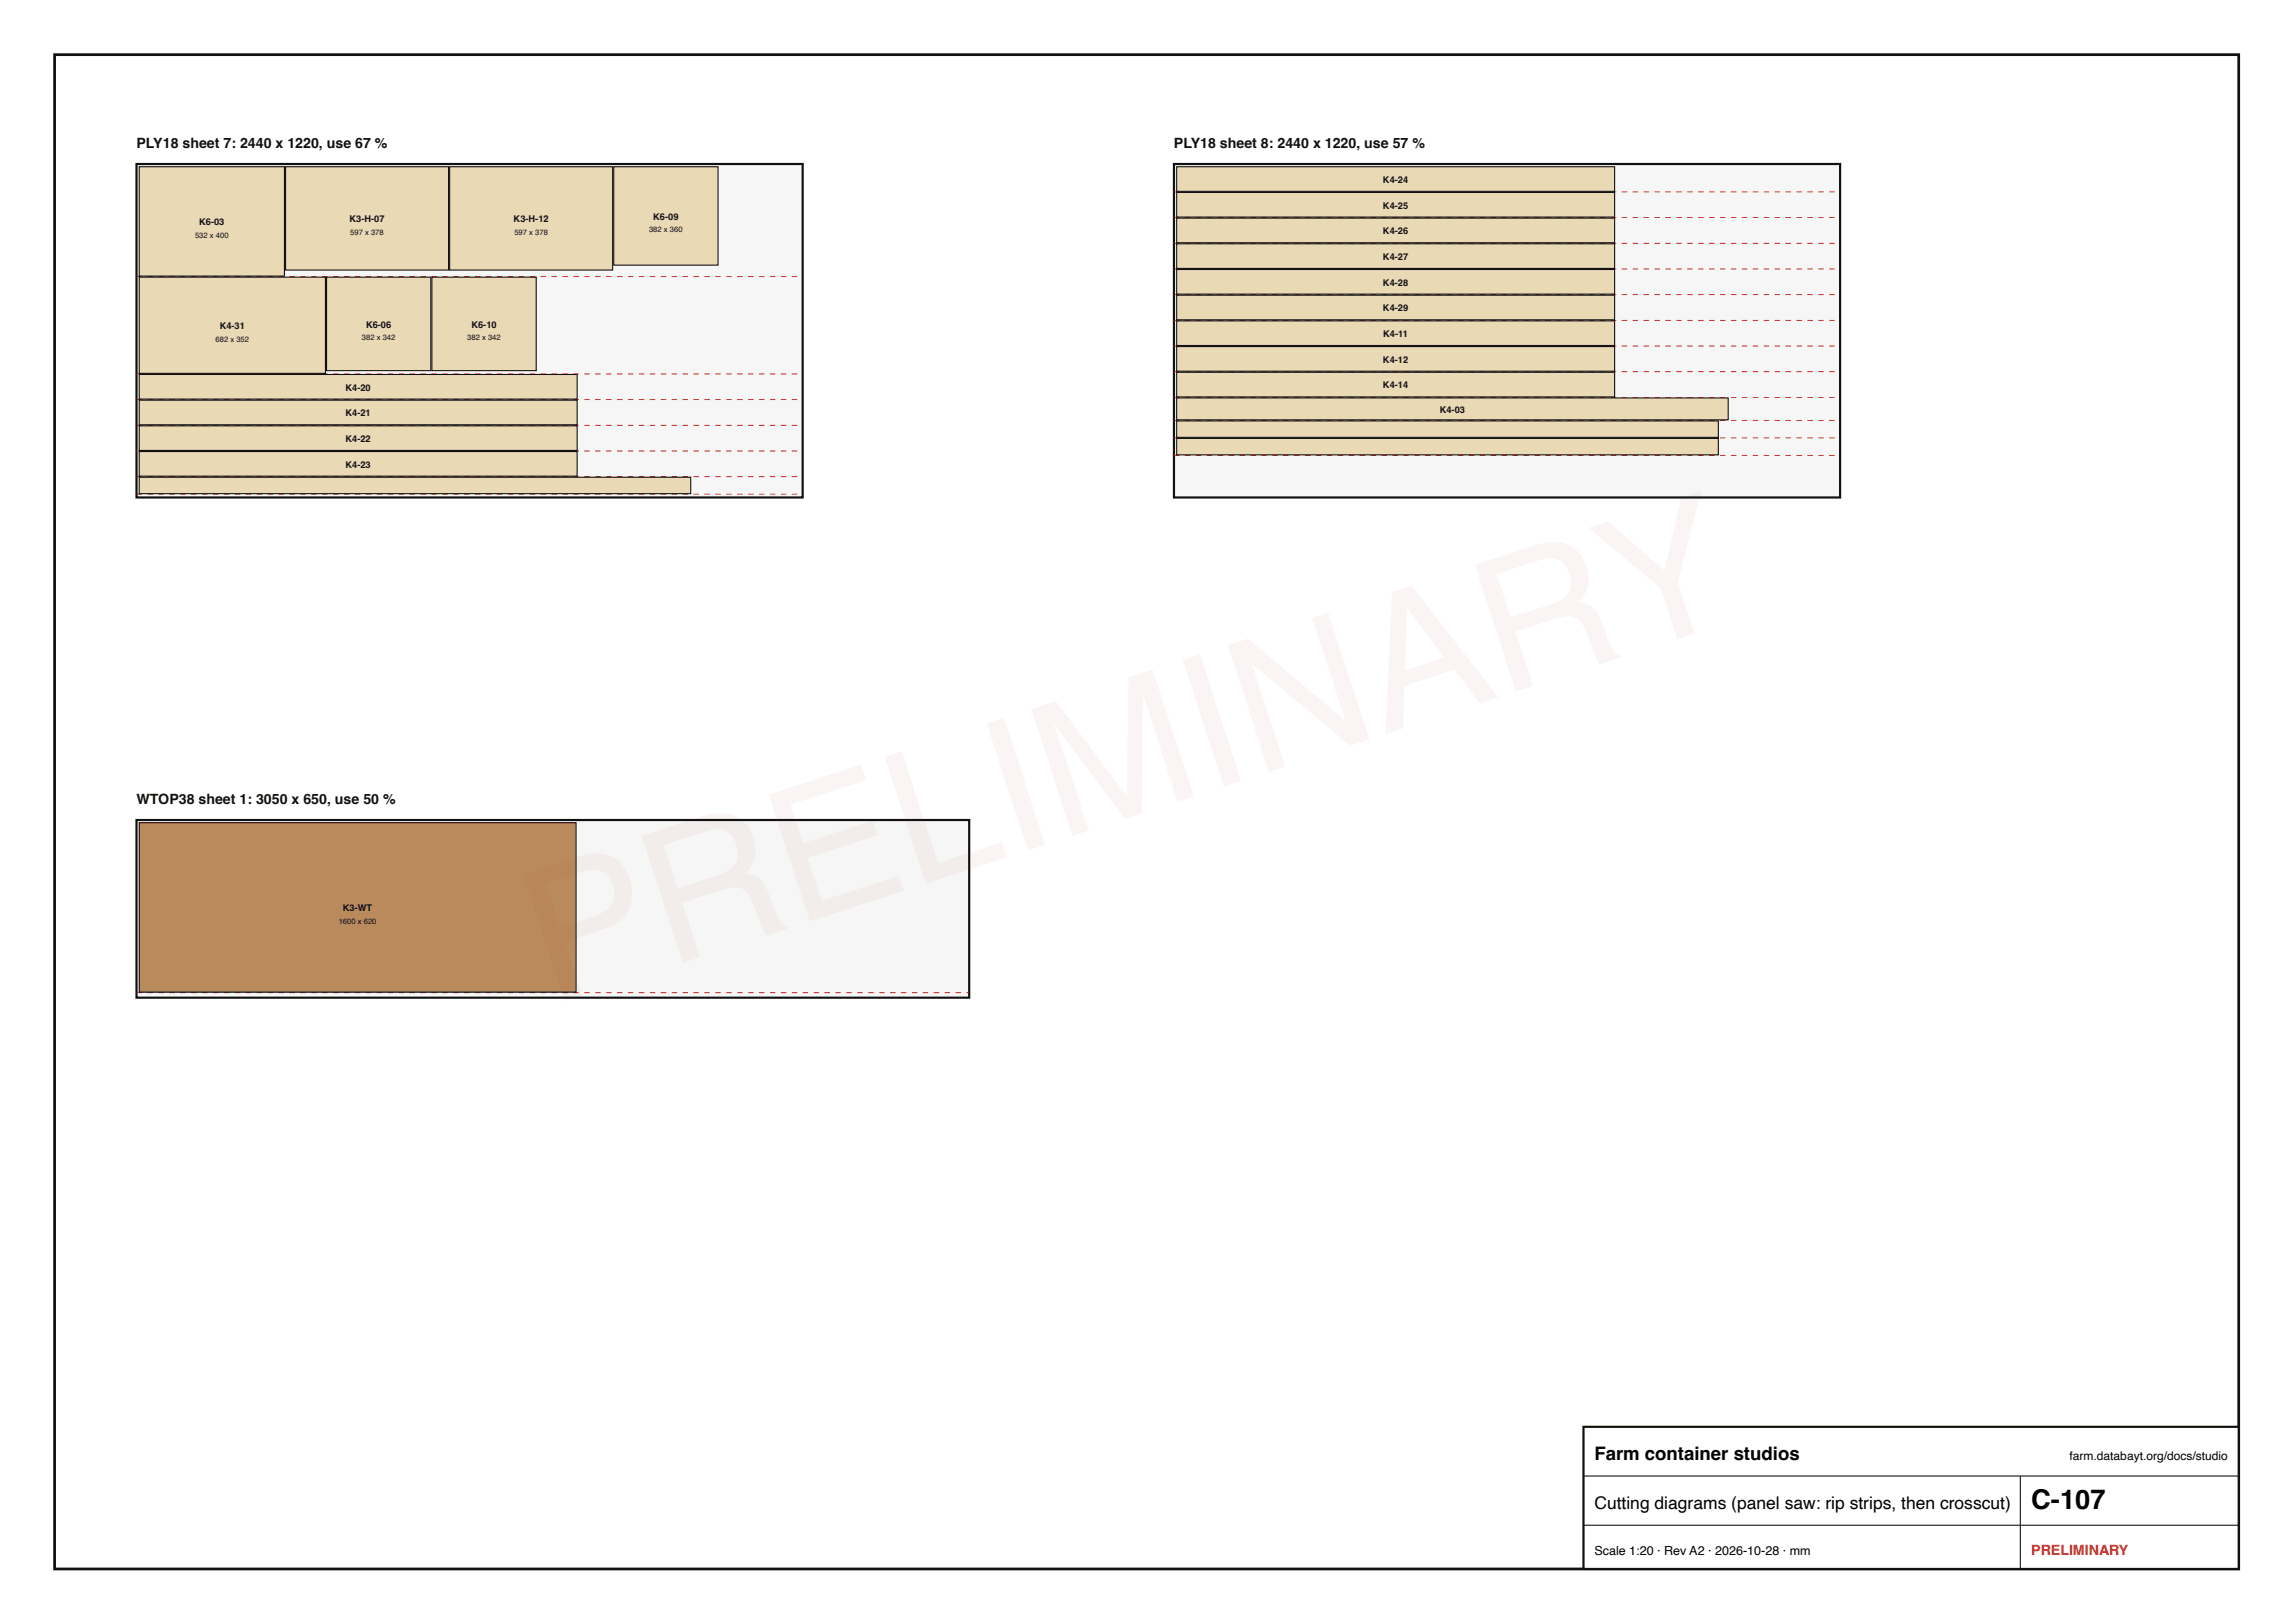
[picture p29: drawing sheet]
<svg xmlns="http://www.w3.org/2000/svg" width="420mm" height="297mm" viewBox="0 0 420 297" stroke-linecap="round" stroke-linejoin="round" font-family="sans-serif">
<defs><g id="words">
<text font-size="5" x="371.9" y="276.1">C-107</text>
<text font-size="3.4" x="291.9" y="267.1">Farm container studios</text>
<text font-size="3.2" x="291.9" y="276.1">Cutting diagrams (panel saw: rip strips, then crosscut)</text>
<g font-size="2.6" fill="#111">
<text x="25" y="27">PLY18 sheet 7: 2440 x 1220, use 67 %</text>
<text x="214.9" y="27">PLY18 sheet 8: 2440 x 1220, use 57 %</text>
<text x="25" y="147.1">WTOP38 sheet 1: 3050 x 650, use 50 %</text>
</g>
<text font-size="2.6" fill="#b3261e" x="371.9" y="284.6">PRELIMINARY</text>
<text font-size="2.3" x="291.9" y="284.6">Scale 1:20 · Rev A2 · 2026-10-28 · mm</text>
<text font-size="2.2" x="378.9" y="267.1">farm.databayt.org/docs/studio</text>
<g font-size="1.7" fill="#111">
<text x="253.2" y="33.5">K4-24</text>
<text x="36.5" y="41.2">K6-03</text>
<text x="64" y="40.7">K3-H-07</text>
<text x="94" y="40.7">K3-H-12</text>
<text x="119.6" y="40.2">K6-09</text>
<text x="253.2" y="38.2">K4-25</text>
<text x="253.2" y="42.9">K4-26</text>
<text x="253.2" y="47.6">K4-27</text>
<text x="253.2" y="52.3">K4-28</text>
<text x="67" y="60">K6-06</text>
<text x="86.3" y="60">K6-10</text>
<text x="253.2" y="57">K4-29</text>
<text x="40.2" y="60.2">K4-31</text>
<text x="253.3" y="61.7">K4-11</text>
<text x="63.3" y="71.5">K4-20</text>
<text x="253.2" y="66.4">K4-12</text>
<text x="253.2" y="71.1">K4-14</text>
<text x="63.3" y="76.2">K4-21</text>
<text x="263.6" y="75.5">K4-03</text>
<text x="63.3" y="80.9">K4-22</text>
<text x="63.3" y="85.6">K4-23</text>
<text x="62.8" y="166.8">K3-WT</text>
</g>
<g font-size="1.4" fill="#111">
<text x="35.7" y="43.5">532 x 400</text>
<text x="64.1" y="43">597 x 378</text>
<text x="94.2" y="43">597 x 378</text>
<text x="118.8" y="42.5">382 x 360</text>
<text x="39.5" y="62.5">682 x 352</text>
<text x="66.3" y="62.3">382 x 342</text>
<text x="85.6" y="62.3">382 x 342</text>
<text x="62" y="169.1">1600 x 620</text>
</g>
</g></defs>
<path d="M10 10h399.9v277.1h-399.9z" fill="none" stroke="#111" stroke-width=".5"/>
<path d="M25 30h122v61h-122z" fill="#f6f6f6"/>
<path d="M25 30h122v61h-122z" fill="none" stroke="#111" stroke-width=".4"/>
<g fill="#c00">
<path d="M25 50.5h1v.2h-1zM27 50.5h1v.2h-1zM29 50.5h1v.2h-1zM31 50.5h1v.2h-1zM33 50.5h1v.2h-1zM35 50.5h1v.2h-1zM37 50.5h1v.2h-1zM39 50.5h1v.2h-1zM41 50.5h1v.2h-1zM43 50.5h1v.2h-1zM45 50.5h1v.2h-1zM47 50.5h1v.2h-1zM49 50.5h1v.2h-1zM51 50.5h1v.2h-1zM53 50.5h1v.2h-1zM55 50.5h1v.2h-1zM57 50.5h1v.2h-1zM59 50.5h1v.2h-1zM61 50.5h1v.2h-1zM63 50.5h1v.2h-1zM65 50.5h1v.2h-1zM67 50.5h1v.2h-1zM69 50.5h1v.2h-1zM71 50.5h1v.2h-1zM73 50.5h1v.2h-1zM75 50.5h1v.2h-1zM77 50.5h1v.2h-1zM79 50.5h1v.2h-1zM81 50.5h1v.2h-1zM83 50.5h1v.2h-1zM85 50.5h1v.2h-1zM87 50.5h1v.2h-1zM89 50.5h1v.2h-1zM91 50.5h1v.2h-1zM93 50.5h1v.2h-1zM95 50.5h1v.2h-1zM97 50.5h1v.2h-1zM99 50.5h1v.2h-1zM101 50.5h1v.2h-1zM103 50.5h1v.2h-1zM105 50.5h1v.2h-1zM107 50.5h1v.2h-1zM109 50.5h1v.2h-1zM111 50.5h1v.2h-1zM113 50.5h1v.2h-1zM115 50.5h1v.2h-1zM117 50.5h1v.2h-1zM119 50.5h1v.2h-1zM121 50.5h1v.2h-1zM123 50.5h1v.2h-1zM125 50.5h1v.2h-1zM127 50.5h1v.2h-1zM129 50.5h1v.2h-1zM131 50.5h1v.2h-1zM133 50.5h1v.2h-1zM135 50.5h1v.2h-1zM137 50.5h1v.2h-1zM139 50.5h1v.2h-1zM141 50.5h1v.2h-1zM143 50.5h1v.2h-1zM145 50.5h1v.2h-1z"/>
<path d="M25 68.4h1v.1h-1zM27 68.4h1v.1h-1zM29 68.4h1v.1h-1zM31 68.4h1v.1h-1zM33 68.4h1v.1h-1zM35 68.4h1v.1h-1zM37 68.4h1v.1h-1zM39 68.4h1v.1h-1zM41 68.4h1v.1h-1zM43 68.4h1v.1h-1zM45 68.4h1v.1h-1zM47 68.4h1v.1h-1zM49 68.4h1v.1h-1zM51 68.4h1v.1h-1zM53 68.4h1v.1h-1zM55 68.4h1v.1h-1zM57 68.4h1v.1h-1zM59 68.4h1v.1h-1zM61 68.4h1v.1h-1zM63 68.4h1v.1h-1zM65 68.4h1v.1h-1zM67 68.4h1v.1h-1zM69 68.4h1v.1h-1zM71 68.4h1v.1h-1zM73 68.4h1v.1h-1zM75 68.4h1v.1h-1zM77 68.4h1v.1h-1zM79 68.4h1v.1h-1zM81 68.4h1v.1h-1zM83 68.4h1v.1h-1zM85 68.4h1v.1h-1zM87 68.4h1v.1h-1zM89 68.4h1v.1h-1zM91 68.4h1v.1h-1zM93 68.4h1v.1h-1zM95 68.4h1v.1h-1zM97 68.4h1v.1h-1zM99 68.4h1v.1h-1zM101 68.4h1v.1h-1zM103 68.4h1v.1h-1zM105 68.4h1v.1h-1zM107 68.4h1v.1h-1zM109 68.4h1v.1h-1zM111 68.4h1v.1h-1zM113 68.4h1v.1h-1zM115 68.4h1v.1h-1zM117 68.4h1v.1h-1zM119 68.4h1v.1h-1zM121 68.4h1v.1h-1zM123 68.4h1v.1h-1zM125 68.4h1v.1h-1zM127 68.4h1v.1h-1zM129 68.4h1v.1h-1zM131 68.4h1v.1h-1zM133 68.4h1v.1h-1zM135 68.4h1v.1h-1zM137 68.4h1v.1h-1zM139 68.4h1v.1h-1zM141 68.4h1v.1h-1zM143 68.4h1v.1h-1zM145 68.4h1v.1h-1z"/>
<path d="M25 73.1h1v.1h-1zM27 73.1h1v.1h-1zM29 73.1h1v.1h-1zM31 73.1h1v.1h-1zM33 73.1h1v.1h-1zM35 73.1h1v.1h-1zM37 73.1h1v.1h-1zM39 73.1h1v.1h-1zM41 73.1h1v.1h-1zM43 73.1h1v.1h-1zM45 73.1h1v.1h-1zM47 73.1h1v.1h-1zM49 73.1h1v.1h-1zM51 73.1h1v.1h-1zM53 73.1h1v.1h-1zM55 73.1h1v.1h-1zM57 73.1h1v.1h-1zM59 73.1h1v.1h-1zM61 73.1h1v.1h-1zM63 73.1h1v.1h-1zM65 73.1h1v.1h-1zM67 73.1h1v.1h-1zM69 73.1h1v.1h-1zM71 73.1h1v.1h-1zM73 73.1h1v.1h-1zM75 73.1h1v.1h-1zM77 73.1h1v.1h-1zM79 73.1h1v.1h-1zM81 73.1h1v.1h-1zM83 73.1h1v.1h-1zM85 73.1h1v.1h-1zM87 73.1h1v.1h-1zM89 73.1h1v.1h-1zM91 73.1h1v.1h-1zM93 73.1h1v.1h-1zM95 73.1h1v.1h-1zM97 73.1h1v.1h-1zM99 73.1h1v.1h-1zM101 73.1h1v.1h-1zM103 73.1h1v.1h-1zM105 73.1h1v.1h-1zM107 73.1h1v.1h-1zM109 73.1h1v.1h-1zM111 73.1h1v.1h-1zM113 73.1h1v.1h-1zM115 73.1h1v.1h-1zM117 73.1h1v.1h-1zM119 73.1h1v.1h-1zM121 73.1h1v.1h-1zM123 73.1h1v.1h-1zM125 73.1h1v.1h-1zM127 73.1h1v.1h-1zM129 73.1h1v.1h-1zM131 73.1h1v.1h-1zM133 73.1h1v.1h-1zM135 73.1h1v.1h-1zM137 73.1h1v.1h-1zM139 73.1h1v.1h-1zM141 73.1h1v.1h-1zM143 73.1h1v.1h-1zM145 73.1h1v.1h-1z"/>
<path d="M25 77.8h1v.1h-1zM27 77.8h1v.1h-1zM29 77.8h1v.1h-1zM31 77.8h1v.1h-1zM33 77.8h1v.1h-1zM35 77.8h1v.1h-1zM37 77.8h1v.1h-1zM39 77.8h1v.1h-1zM41 77.8h1v.1h-1zM43 77.8h1v.1h-1zM45 77.8h1v.1h-1zM47 77.8h1v.1h-1zM49 77.8h1v.1h-1zM51 77.8h1v.1h-1zM53 77.8h1v.1h-1zM55 77.8h1v.1h-1zM57 77.8h1v.1h-1zM59 77.8h1v.1h-1zM61 77.8h1v.1h-1zM63 77.8h1v.1h-1zM65 77.8h1v.1h-1zM67 77.8h1v.1h-1zM69 77.8h1v.1h-1zM71 77.8h1v.1h-1zM73 77.8h1v.1h-1zM75 77.8h1v.1h-1zM77 77.8h1v.1h-1zM79 77.8h1v.1h-1zM81 77.8h1v.1h-1zM83 77.8h1v.1h-1zM85 77.8h1v.1h-1zM87 77.8h1v.1h-1zM89 77.8h1v.1h-1zM91 77.8h1v.1h-1zM93 77.8h1v.1h-1zM95 77.8h1v.1h-1zM97 77.8h1v.1h-1zM99 77.8h1v.1h-1zM101 77.8h1v.1h-1zM103 77.8h1v.1h-1zM105 77.8h1v.1h-1zM107 77.8h1v.1h-1zM109 77.8h1v.1h-1zM111 77.8h1v.1h-1zM113 77.8h1v.1h-1zM115 77.8h1v.1h-1zM117 77.8h1v.1h-1zM119 77.8h1v.1h-1zM121 77.8h1v.1h-1zM123 77.8h1v.1h-1zM125 77.8h1v.1h-1zM127 77.8h1v.1h-1zM129 77.8h1v.1h-1zM131 77.8h1v.1h-1zM133 77.8h1v.1h-1zM135 77.8h1v.1h-1zM137 77.8h1v.1h-1zM139 77.8h1v.1h-1zM141 77.8h1v.1h-1zM143 77.8h1v.1h-1zM145 77.8h1v.1h-1z"/>
<path d="M25 82.5h1v.1h-1zM27 82.5h1v.1h-1zM29 82.5h1v.1h-1zM31 82.5h1v.1h-1zM33 82.5h1v.1h-1zM35 82.5h1v.1h-1zM37 82.5h1v.1h-1zM39 82.5h1v.1h-1zM41 82.5h1v.1h-1zM43 82.5h1v.1h-1zM45 82.5h1v.1h-1zM47 82.5h1v.1h-1zM49 82.5h1v.1h-1zM51 82.5h1v.1h-1zM53 82.5h1v.1h-1zM55 82.5h1v.1h-1zM57 82.5h1v.1h-1zM59 82.5h1v.1h-1zM61 82.5h1v.1h-1zM63 82.5h1v.1h-1zM65 82.5h1v.1h-1zM67 82.5h1v.1h-1zM69 82.5h1v.1h-1zM71 82.5h1v.1h-1zM73 82.5h1v.1h-1zM75 82.5h1v.1h-1zM77 82.5h1v.1h-1zM79 82.5h1v.1h-1zM81 82.5h1v.1h-1zM83 82.5h1v.1h-1zM85 82.5h1v.1h-1zM87 82.5h1v.1h-1zM89 82.5h1v.1h-1zM91 82.5h1v.1h-1zM93 82.5h1v.1h-1zM95 82.5h1v.1h-1zM97 82.5h1v.1h-1zM99 82.5h1v.1h-1zM101 82.5h1v.1h-1zM103 82.5h1v.1h-1zM105 82.5h1v.1h-1zM107 82.5h1v.1h-1zM109 82.5h1v.1h-1zM111 82.5h1v.1h-1zM113 82.5h1v.1h-1zM115 82.5h1v.1h-1zM117 82.5h1v.1h-1zM119 82.5h1v.1h-1zM121 82.5h1v.1h-1zM123 82.5h1v.1h-1zM125 82.5h1v.1h-1zM127 82.5h1v.1h-1zM129 82.5h1v.1h-1zM131 82.5h1v.1h-1zM133 82.5h1v.1h-1zM135 82.5h1v.1h-1zM137 82.5h1v.1h-1zM139 82.5h1v.1h-1zM141 82.5h1v.1h-1zM143 82.5h1v.1h-1zM145 82.5h1v.1h-1z"/>
<path d="M25 87.2h1v.1h-1zM27 87.2h1v.1h-1zM29 87.2h1v.1h-1zM31 87.2h1v.1h-1zM33 87.2h1v.1h-1zM35 87.2h1v.1h-1zM37 87.2h1v.1h-1zM39 87.2h1v.1h-1zM41 87.2h1v.1h-1zM43 87.2h1v.1h-1zM45 87.2h1v.1h-1zM47 87.2h1v.1h-1zM49 87.2h1v.1h-1zM51 87.2h1v.1h-1zM53 87.2h1v.1h-1zM55 87.2h1v.1h-1zM57 87.2h1v.1h-1zM59 87.2h1v.1h-1zM61 87.2h1v.1h-1zM63 87.2h1v.1h-1zM65 87.2h1v.1h-1zM67 87.2h1v.1h-1zM69 87.2h1v.1h-1zM71 87.2h1v.1h-1zM73 87.2h1v.1h-1zM75 87.2h1v.1h-1zM77 87.2h1v.1h-1zM79 87.2h1v.1h-1zM81 87.2h1v.1h-1zM83 87.2h1v.1h-1zM85 87.2h1v.1h-1zM87 87.2h1v.1h-1zM89 87.2h1v.1h-1zM91 87.2h1v.1h-1zM93 87.2h1v.1h-1zM95 87.2h1v.1h-1zM97 87.2h1v.1h-1zM99 87.2h1v.1h-1zM101 87.2h1v.1h-1zM103 87.2h1v.1h-1zM105 87.2h1v.1h-1zM107 87.2h1v.1h-1zM109 87.2h1v.1h-1zM111 87.2h1v.1h-1zM113 87.2h1v.1h-1zM115 87.2h1v.1h-1zM117 87.2h1v.1h-1zM119 87.2h1v.1h-1zM121 87.2h1v.1h-1zM123 87.2h1v.1h-1zM125 87.2h1v.1h-1zM127 87.2h1v.1h-1zM129 87.2h1v.1h-1zM131 87.2h1v.1h-1zM133 87.2h1v.1h-1zM135 87.2h1v.1h-1zM137 87.2h1v.1h-1zM139 87.2h1v.1h-1zM141 87.2h1v.1h-1zM143 87.2h1v.1h-1zM145 87.2h1v.1h-1z"/>
<path d="M25 90.4h1v.1h-1zM27 90.4h1v.1h-1zM29 90.4h1v.1h-1zM31 90.4h1v.1h-1zM33 90.4h1v.1h-1zM35 90.4h1v.1h-1zM37 90.4h1v.1h-1zM39 90.4h1v.1h-1zM41 90.4h1v.1h-1zM43 90.4h1v.1h-1zM45 90.4h1v.1h-1zM47 90.4h1v.1h-1zM49 90.4h1v.1h-1zM51 90.4h1v.1h-1zM53 90.4h1v.1h-1zM55 90.4h1v.1h-1zM57 90.4h1v.1h-1zM59 90.4h1v.1h-1zM61 90.4h1v.1h-1zM63 90.4h1v.1h-1zM65 90.4h1v.1h-1zM67 90.4h1v.1h-1zM69 90.4h1v.1h-1zM71 90.4h1v.1h-1zM73 90.4h1v.1h-1zM75 90.4h1v.1h-1zM77 90.4h1v.1h-1zM79 90.4h1v.1h-1zM81 90.4h1v.1h-1zM83 90.4h1v.1h-1zM85 90.4h1v.1h-1zM87 90.4h1v.1h-1zM89 90.4h1v.1h-1zM91 90.4h1v.1h-1zM93 90.4h1v.1h-1zM95 90.4h1v.1h-1zM97 90.4h1v.1h-1zM99 90.4h1v.1h-1zM101 90.4h1v.1h-1zM103 90.4h1v.1h-1zM105 90.4h1v.1h-1zM107 90.4h1v.1h-1zM109 90.4h1v.1h-1zM111 90.4h1v.1h-1zM113 90.4h1v.1h-1zM115 90.4h1v.1h-1zM117 90.4h1v.1h-1zM119 90.4h1v.1h-1zM121 90.4h1v.1h-1zM123 90.4h1v.1h-1zM125 90.4h1v.1h-1zM127 90.4h1v.1h-1zM129 90.4h1v.1h-1zM131 90.4h1v.1h-1zM133 90.4h1v.1h-1zM135 90.4h1v.1h-1zM137 90.4h1v.1h-1zM139 90.4h1v.1h-1zM141 90.4h1v.1h-1zM143 90.4h1v.1h-1zM145 90.4h1v.1h-1z"/>
</g>
<path d="M25.5 30.5h26.6v20h-26.6z" fill="#ead9b5"/>
<path d="M25.5 30.5h26.6v20h-26.6z" fill="none" stroke="#111" stroke-width=".2"/>
<path d="M52.3 30.5h29.8v18.9h-29.8z" fill="#ead9b5"/>
<path d="M52.3 30.5h29.8v18.9h-29.8z" fill="none" stroke="#111" stroke-width=".2"/>
<path d="M82.3 30.5h29.9v18.9h-29.9z" fill="#ead9b5"/>
<path d="M82.3 30.5h29.9v18.9h-29.9z" fill="none" stroke="#111" stroke-width=".2"/>
<path d="M112.4 30.5h19.1v18h-19.1z" fill="#ead9b5"/>
<path d="M112.4 30.5h19.1v18h-19.1z" fill="none" stroke="#111" stroke-width=".2"/>
<path d="M25.5 50.7h34.1v17.6h-34.1z" fill="#ead9b5"/>
<path d="M25.5 50.7h34.1v17.6h-34.1z" fill="none" stroke="#111" stroke-width=".2"/>
<path d="M59.8 50.7h19.1v17.1h-19.1z" fill="#ead9b5"/>
<path d="M59.8 50.7h19.1v17.1h-19.1z" fill="none" stroke="#111" stroke-width=".2"/>
<path d="M79.1 50.7h19.1v17.1h-19.1z" fill="#ead9b5"/>
<path d="M79.1 50.7h19.1v17.1h-19.1z" fill="none" stroke="#111" stroke-width=".2"/>
<path d="M25.5 68.5h80.2v4.5h-80.2z" fill="#ead9b5"/>
<path d="M25.5 68.5h80.2v4.5h-80.2z" fill="none" stroke="#111" stroke-width=".2"/>
<path d="M25.5 73.2h80.2v4.5h-80.2z" fill="#ead9b5"/>
<path d="M25.5 73.2h80.2v4.5h-80.2z" fill="none" stroke="#111" stroke-width=".2"/>
<path d="M25.5 77.9h80.2v4.5h-80.2z" fill="#ead9b5"/>
<path d="M25.5 77.9h80.2v4.5h-80.2z" fill="none" stroke="#111" stroke-width=".2"/>
<path d="M25.5 82.6h80.2v4.5h-80.2z" fill="#ead9b5"/>
<path d="M25.5 82.6h80.2v4.5h-80.2z" fill="none" stroke="#111" stroke-width=".2"/>
<path d="M25.5 87.3h101v3h-101z" fill="#ead9b5"/>
<path d="M25.5 87.3h101v3h-101z" fill="none" stroke="#111" stroke-width=".2"/>
<path d="M214.9 30h122v61h-122z" fill="#f6f6f6"/>
<path d="M214.9 30h122v61h-122z" fill="none" stroke="#111" stroke-width=".4"/>
<g fill="#c00">
<path d="M214.9 35h1v.2h-1zM216.9 35h1v.2h-1zM218.9 35h1v.2h-1zM220.9 35h1v.2h-1zM222.9 35h1v.2h-1zM224.9 35h1v.2h-1zM226.9 35h1v.2h-1zM228.9 35h1v.2h-1zM230.9 35h1v.2h-1zM232.9 35h1v.2h-1zM234.9 35h1v.2h-1zM236.9 35h1v.2h-1zM238.9 35h1v.2h-1zM240.9 35h1v.2h-1zM242.9 35h1v.2h-1zM244.9 35h1v.2h-1zM246.9 35h1v.2h-1zM248.9 35h1v.2h-1zM250.9 35h1v.2h-1zM252.9 35h1v.2h-1zM254.9 35h1v.2h-1zM256.9 35h1v.2h-1zM258.9 35h1v.2h-1zM260.9 35h1v.2h-1zM262.9 35h1v.2h-1zM264.9 35h1v.2h-1zM266.9 35h1v.2h-1zM268.9 35h1v.2h-1zM270.9 35h1v.2h-1zM272.9 35h1v.2h-1zM274.9 35h1v.2h-1zM276.9 35h1v.2h-1zM278.9 35h1v.2h-1zM280.9 35h1v.2h-1zM282.9 35h1v.2h-1zM284.9 35h1v.2h-1zM286.9 35h1v.2h-1zM288.9 35h1v.2h-1zM290.9 35h1v.2h-1zM292.9 35h1v.2h-1zM294.9 35h1v.2h-1zM296.9 35h1v.2h-1zM298.9 35h1v.2h-1zM300.9 35h1v.2h-1zM302.9 35h1v.2h-1zM304.9 35h1v.2h-1zM306.9 35h1v.2h-1zM308.9 35h1v.2h-1zM310.9 35h1v.2h-1zM312.9 35h1v.2h-1zM314.9 35h1v.2h-1zM316.9 35h1v.2h-1zM318.9 35h1v.2h-1zM320.9 35h1v.2h-1zM322.9 35h1v.2h-1zM324.9 35h1v.2h-1zM326.9 35h1v.2h-1zM328.9 35h1v.2h-1zM330.9 35h1v.2h-1zM332.9 35h1v.2h-1zM334.9 35h1v.2h-1z"/>
<path d="M214.9 39.7h1v.2h-1zM216.9 39.7h1v.2h-1zM218.9 39.7h1v.2h-1zM220.9 39.7h1v.2h-1zM222.9 39.7h1v.2h-1zM224.9 39.7h1v.2h-1zM226.9 39.7h1v.2h-1zM228.9 39.7h1v.2h-1zM230.9 39.7h1v.2h-1zM232.9 39.7h1v.2h-1zM234.9 39.7h1v.2h-1zM236.9 39.7h1v.2h-1zM238.9 39.7h1v.2h-1zM240.9 39.7h1v.2h-1zM242.9 39.7h1v.2h-1zM244.9 39.7h1v.2h-1zM246.9 39.7h1v.2h-1zM248.9 39.7h1v.2h-1zM250.9 39.7h1v.2h-1zM252.9 39.7h1v.2h-1zM254.9 39.7h1v.2h-1zM256.9 39.7h1v.2h-1zM258.9 39.7h1v.2h-1zM260.9 39.7h1v.2h-1zM262.9 39.7h1v.2h-1zM264.9 39.7h1v.2h-1zM266.9 39.7h1v.2h-1zM268.9 39.7h1v.2h-1zM270.9 39.7h1v.2h-1zM272.9 39.7h1v.2h-1zM274.9 39.7h1v.2h-1zM276.9 39.7h1v.2h-1zM278.9 39.7h1v.2h-1zM280.9 39.7h1v.2h-1zM282.9 39.7h1v.2h-1zM284.9 39.7h1v.2h-1zM286.9 39.7h1v.2h-1zM288.9 39.7h1v.2h-1zM290.9 39.7h1v.2h-1zM292.9 39.7h1v.2h-1zM294.9 39.7h1v.2h-1zM296.9 39.7h1v.2h-1zM298.9 39.7h1v.2h-1zM300.9 39.7h1v.2h-1zM302.9 39.7h1v.2h-1zM304.9 39.7h1v.2h-1zM306.9 39.7h1v.2h-1zM308.9 39.7h1v.2h-1zM310.9 39.7h1v.2h-1zM312.9 39.7h1v.2h-1zM314.9 39.7h1v.2h-1zM316.9 39.7h1v.2h-1zM318.9 39.7h1v.2h-1zM320.9 39.7h1v.2h-1zM322.9 39.7h1v.2h-1zM324.9 39.7h1v.2h-1zM326.9 39.7h1v.2h-1zM328.9 39.7h1v.2h-1zM330.9 39.7h1v.2h-1zM332.9 39.7h1v.2h-1zM334.9 39.7h1v.2h-1z"/>
<path d="M214.9 44.4h1v.2h-1zM216.9 44.4h1v.2h-1zM218.9 44.4h1v.2h-1zM220.9 44.4h1v.2h-1zM222.9 44.4h1v.2h-1zM224.9 44.4h1v.2h-1zM226.9 44.4h1v.2h-1zM228.9 44.4h1v.2h-1zM230.9 44.4h1v.2h-1zM232.9 44.4h1v.2h-1zM234.9 44.4h1v.2h-1zM236.9 44.4h1v.2h-1zM238.9 44.4h1v.2h-1zM240.9 44.4h1v.2h-1zM242.9 44.4h1v.2h-1zM244.9 44.4h1v.2h-1zM246.9 44.4h1v.2h-1zM248.9 44.4h1v.2h-1zM250.9 44.4h1v.2h-1zM252.9 44.4h1v.2h-1zM254.9 44.4h1v.2h-1zM256.9 44.4h1v.2h-1zM258.9 44.4h1v.2h-1zM260.9 44.4h1v.2h-1zM262.9 44.4h1v.2h-1zM264.9 44.4h1v.2h-1zM266.9 44.4h1v.2h-1zM268.9 44.4h1v.2h-1zM270.9 44.4h1v.2h-1zM272.9 44.4h1v.2h-1zM274.9 44.4h1v.2h-1zM276.9 44.4h1v.2h-1zM278.9 44.4h1v.2h-1zM280.9 44.4h1v.2h-1zM282.9 44.4h1v.2h-1zM284.9 44.4h1v.2h-1zM286.9 44.4h1v.2h-1zM288.9 44.4h1v.2h-1zM290.9 44.4h1v.2h-1zM292.9 44.4h1v.2h-1zM294.9 44.4h1v.2h-1zM296.9 44.4h1v.2h-1zM298.9 44.4h1v.2h-1zM300.9 44.4h1v.2h-1zM302.9 44.4h1v.2h-1zM304.9 44.4h1v.2h-1zM306.9 44.4h1v.2h-1zM308.9 44.4h1v.2h-1zM310.9 44.4h1v.2h-1zM312.9 44.4h1v.2h-1zM314.9 44.4h1v.2h-1zM316.9 44.4h1v.2h-1zM318.9 44.4h1v.2h-1zM320.9 44.4h1v.2h-1zM322.9 44.4h1v.2h-1zM324.9 44.4h1v.2h-1zM326.9 44.4h1v.2h-1zM328.9 44.4h1v.2h-1zM330.9 44.4h1v.2h-1zM332.9 44.4h1v.2h-1zM334.9 44.4h1v.2h-1z"/>
<path d="M214.9 49.1h1v.2h-1zM216.9 49.1h1v.2h-1zM218.9 49.1h1v.2h-1zM220.9 49.1h1v.2h-1zM222.9 49.1h1v.2h-1zM224.9 49.1h1v.2h-1zM226.9 49.1h1v.2h-1zM228.9 49.1h1v.2h-1zM230.9 49.1h1v.2h-1zM232.9 49.1h1v.2h-1zM234.9 49.1h1v.2h-1zM236.9 49.1h1v.2h-1zM238.9 49.1h1v.2h-1zM240.9 49.1h1v.2h-1zM242.9 49.1h1v.2h-1zM244.9 49.1h1v.2h-1zM246.9 49.1h1v.2h-1zM248.9 49.1h1v.2h-1zM250.9 49.1h1v.2h-1zM252.9 49.1h1v.2h-1zM254.9 49.1h1v.2h-1zM256.9 49.1h1v.2h-1zM258.9 49.1h1v.2h-1zM260.9 49.1h1v.2h-1zM262.9 49.1h1v.2h-1zM264.9 49.1h1v.2h-1zM266.9 49.1h1v.2h-1zM268.9 49.1h1v.2h-1zM270.9 49.1h1v.2h-1zM272.9 49.1h1v.2h-1zM274.9 49.1h1v.2h-1zM276.9 49.1h1v.2h-1zM278.9 49.1h1v.2h-1zM280.9 49.1h1v.2h-1zM282.9 49.1h1v.2h-1zM284.9 49.1h1v.2h-1zM286.9 49.1h1v.2h-1zM288.9 49.1h1v.2h-1zM290.9 49.1h1v.2h-1zM292.9 49.1h1v.2h-1zM294.9 49.1h1v.2h-1zM296.9 49.1h1v.2h-1zM298.9 49.1h1v.2h-1zM300.9 49.1h1v.2h-1zM302.9 49.1h1v.2h-1zM304.9 49.1h1v.2h-1zM306.9 49.1h1v.2h-1zM308.9 49.1h1v.2h-1zM310.9 49.1h1v.2h-1zM312.9 49.1h1v.2h-1zM314.9 49.1h1v.2h-1zM316.9 49.1h1v.2h-1zM318.9 49.1h1v.2h-1zM320.9 49.1h1v.2h-1zM322.9 49.1h1v.2h-1zM324.9 49.1h1v.2h-1zM326.9 49.1h1v.2h-1zM328.9 49.1h1v.2h-1zM330.9 49.1h1v.2h-1zM332.9 49.1h1v.2h-1zM334.9 49.1h1v.2h-1z"/>
<path d="M214.9 53.8h1v.2h-1zM216.9 53.8h1v.2h-1zM218.9 53.8h1v.2h-1zM220.9 53.8h1v.2h-1zM222.9 53.8h1v.2h-1zM224.9 53.8h1v.2h-1zM226.9 53.8h1v.2h-1zM228.9 53.8h1v.2h-1zM230.9 53.8h1v.2h-1zM232.9 53.8h1v.2h-1zM234.9 53.8h1v.2h-1zM236.9 53.8h1v.2h-1zM238.9 53.8h1v.2h-1zM240.9 53.8h1v.2h-1zM242.9 53.8h1v.2h-1zM244.9 53.8h1v.2h-1zM246.9 53.8h1v.2h-1zM248.9 53.8h1v.2h-1zM250.9 53.8h1v.2h-1zM252.9 53.8h1v.2h-1zM254.9 53.8h1v.2h-1zM256.9 53.8h1v.2h-1zM258.9 53.8h1v.2h-1zM260.9 53.8h1v.2h-1zM262.9 53.8h1v.2h-1zM264.9 53.8h1v.2h-1zM266.9 53.8h1v.2h-1zM268.9 53.8h1v.2h-1zM270.9 53.8h1v.2h-1zM272.9 53.8h1v.2h-1zM274.9 53.8h1v.2h-1zM276.9 53.8h1v.2h-1zM278.9 53.8h1v.2h-1zM280.9 53.8h1v.2h-1zM282.9 53.8h1v.2h-1zM284.9 53.8h1v.2h-1zM286.9 53.8h1v.2h-1zM288.9 53.8h1v.2h-1zM290.9 53.8h1v.2h-1zM292.9 53.8h1v.2h-1zM294.9 53.8h1v.2h-1zM296.9 53.8h1v.2h-1zM298.9 53.8h1v.2h-1zM300.9 53.8h1v.2h-1zM302.9 53.8h1v.2h-1zM304.9 53.8h1v.2h-1zM306.9 53.8h1v.2h-1zM308.9 53.8h1v.2h-1zM310.9 53.8h1v.2h-1zM312.9 53.8h1v.2h-1zM314.9 53.8h1v.2h-1zM316.9 53.8h1v.2h-1zM318.9 53.8h1v.2h-1zM320.9 53.8h1v.2h-1zM322.9 53.8h1v.2h-1zM324.9 53.8h1v.2h-1zM326.9 53.8h1v.2h-1zM328.9 53.8h1v.2h-1zM330.9 53.8h1v.2h-1zM332.9 53.8h1v.2h-1zM334.9 53.8h1v.2h-1z"/>
<path d="M214.9 58.6h1v.1h-1zM216.9 58.6h1v.1h-1zM218.9 58.6h1v.1h-1zM220.9 58.6h1v.1h-1zM222.9 58.6h1v.1h-1zM224.9 58.6h1v.1h-1zM226.9 58.6h1v.1h-1zM228.9 58.6h1v.1h-1zM230.9 58.6h1v.1h-1zM232.9 58.6h1v.1h-1zM234.9 58.6h1v.1h-1zM236.9 58.6h1v.1h-1zM238.9 58.6h1v.1h-1zM240.9 58.6h1v.1h-1zM242.9 58.6h1v.1h-1zM244.9 58.6h1v.1h-1zM246.9 58.6h1v.1h-1zM248.9 58.6h1v.1h-1zM250.9 58.6h1v.1h-1zM252.9 58.6h1v.1h-1zM254.9 58.6h1v.1h-1zM256.9 58.6h1v.1h-1zM258.9 58.6h1v.1h-1zM260.9 58.6h1v.1h-1zM262.9 58.6h1v.1h-1zM264.9 58.6h1v.1h-1zM266.9 58.6h1v.1h-1zM268.9 58.6h1v.1h-1zM270.9 58.6h1v.1h-1zM272.9 58.6h1v.1h-1zM274.9 58.6h1v.1h-1zM276.9 58.6h1v.1h-1zM278.9 58.6h1v.1h-1zM280.9 58.6h1v.1h-1zM282.9 58.6h1v.1h-1zM284.9 58.6h1v.1h-1zM286.9 58.6h1v.1h-1zM288.9 58.6h1v.1h-1zM290.9 58.6h1v.1h-1zM292.9 58.6h1v.1h-1zM294.9 58.6h1v.1h-1zM296.9 58.6h1v.1h-1zM298.9 58.6h1v.1h-1zM300.9 58.6h1v.1h-1zM302.9 58.6h1v.1h-1zM304.9 58.6h1v.1h-1zM306.9 58.6h1v.1h-1zM308.9 58.6h1v.1h-1zM310.9 58.6h1v.1h-1zM312.9 58.6h1v.1h-1zM314.9 58.6h1v.1h-1zM316.9 58.6h1v.1h-1zM318.9 58.6h1v.1h-1zM320.9 58.6h1v.1h-1zM322.9 58.6h1v.1h-1zM324.9 58.6h1v.1h-1zM326.9 58.6h1v.1h-1zM328.9 58.6h1v.1h-1zM330.9 58.6h1v.1h-1zM332.9 58.6h1v.1h-1zM334.9 58.6h1v.1h-1z"/>
<path d="M214.9 63.3h1v.1h-1zM216.9 63.3h1v.1h-1zM218.9 63.3h1v.1h-1zM220.9 63.3h1v.1h-1zM222.9 63.3h1v.1h-1zM224.9 63.3h1v.1h-1zM226.9 63.3h1v.1h-1zM228.9 63.3h1v.1h-1zM230.9 63.3h1v.1h-1zM232.9 63.3h1v.1h-1zM234.9 63.3h1v.1h-1zM236.9 63.3h1v.1h-1zM238.9 63.3h1v.1h-1zM240.9 63.3h1v.1h-1zM242.9 63.3h1v.1h-1zM244.9 63.3h1v.1h-1zM246.9 63.3h1v.1h-1zM248.9 63.3h1v.1h-1zM250.9 63.3h1v.1h-1zM252.9 63.3h1v.1h-1zM254.9 63.3h1v.1h-1zM256.9 63.3h1v.1h-1zM258.9 63.3h1v.1h-1zM260.9 63.3h1v.1h-1zM262.9 63.3h1v.1h-1zM264.9 63.3h1v.1h-1zM266.9 63.3h1v.1h-1zM268.9 63.3h1v.1h-1zM270.9 63.3h1v.1h-1zM272.9 63.3h1v.1h-1zM274.9 63.3h1v.1h-1zM276.9 63.3h1v.1h-1zM278.9 63.3h1v.1h-1zM280.9 63.3h1v.1h-1zM282.9 63.3h1v.1h-1zM284.9 63.3h1v.1h-1zM286.9 63.3h1v.1h-1zM288.9 63.3h1v.1h-1zM290.9 63.3h1v.1h-1zM292.9 63.3h1v.1h-1zM294.9 63.3h1v.1h-1zM296.9 63.3h1v.1h-1zM298.9 63.3h1v.1h-1zM300.9 63.3h1v.1h-1zM302.9 63.3h1v.1h-1zM304.9 63.3h1v.1h-1zM306.9 63.3h1v.1h-1zM308.9 63.3h1v.1h-1zM310.9 63.3h1v.1h-1zM312.9 63.3h1v.1h-1zM314.9 63.3h1v.1h-1zM316.9 63.3h1v.1h-1zM318.9 63.3h1v.1h-1zM320.9 63.3h1v.1h-1zM322.9 63.3h1v.1h-1zM324.9 63.3h1v.1h-1zM326.9 63.3h1v.1h-1zM328.9 63.3h1v.1h-1zM330.9 63.3h1v.1h-1zM332.9 63.3h1v.1h-1zM334.9 63.3h1v.1h-1z"/>
<path d="M214.9 68h1v.1h-1zM216.9 68h1v.1h-1zM218.9 68h1v.1h-1zM220.9 68h1v.1h-1zM222.9 68h1v.1h-1zM224.9 68h1v.1h-1zM226.9 68h1v.1h-1zM228.9 68h1v.1h-1zM230.9 68h1v.1h-1zM232.9 68h1v.1h-1zM234.9 68h1v.1h-1zM236.9 68h1v.1h-1zM238.9 68h1v.1h-1zM240.9 68h1v.1h-1zM242.9 68h1v.1h-1zM244.9 68h1v.1h-1zM246.9 68h1v.1h-1zM248.9 68h1v.1h-1zM250.9 68h1v.1h-1zM252.9 68h1v.1h-1zM254.9 68h1v.1h-1zM256.9 68h1v.1h-1zM258.9 68h1v.1h-1zM260.9 68h1v.1h-1zM262.9 68h1v.1h-1zM264.9 68h1v.1h-1zM266.9 68h1v.1h-1zM268.9 68h1v.1h-1zM270.9 68h1v.1h-1zM272.9 68h1v.1h-1zM274.9 68h1v.1h-1zM276.9 68h1v.1h-1zM278.9 68h1v.1h-1zM280.9 68h1v.1h-1zM282.9 68h1v.1h-1zM284.9 68h1v.1h-1zM286.9 68h1v.1h-1zM288.9 68h1v.1h-1zM290.9 68h1v.1h-1zM292.9 68h1v.1h-1zM294.9 68h1v.1h-1zM296.9 68h1v.1h-1zM298.9 68h1v.1h-1zM300.9 68h1v.1h-1zM302.9 68h1v.1h-1zM304.9 68h1v.1h-1zM306.9 68h1v.1h-1zM308.9 68h1v.1h-1zM310.9 68h1v.1h-1zM312.9 68h1v.1h-1zM314.9 68h1v.1h-1zM316.9 68h1v.1h-1zM318.9 68h1v.1h-1zM320.9 68h1v.1h-1zM322.9 68h1v.1h-1zM324.9 68h1v.1h-1zM326.9 68h1v.1h-1zM328.9 68h1v.1h-1zM330.9 68h1v.1h-1zM332.9 68h1v.1h-1zM334.9 68h1v.1h-1z"/>
<path d="M214.9 72.7h1v.1h-1zM216.9 72.7h1v.1h-1zM218.9 72.7h1v.1h-1zM220.9 72.7h1v.1h-1zM222.9 72.7h1v.1h-1zM224.9 72.7h1v.1h-1zM226.9 72.7h1v.1h-1zM228.9 72.7h1v.1h-1zM230.9 72.7h1v.1h-1zM232.9 72.7h1v.1h-1zM234.9 72.7h1v.1h-1zM236.9 72.7h1v.1h-1zM238.9 72.7h1v.1h-1zM240.9 72.7h1v.1h-1zM242.9 72.7h1v.1h-1zM244.9 72.7h1v.1h-1zM246.9 72.7h1v.1h-1zM248.9 72.7h1v.1h-1zM250.9 72.7h1v.1h-1zM252.9 72.7h1v.1h-1zM254.9 72.7h1v.1h-1zM256.9 72.7h1v.1h-1zM258.9 72.7h1v.1h-1zM260.9 72.7h1v.1h-1zM262.9 72.7h1v.1h-1zM264.9 72.7h1v.1h-1zM266.9 72.7h1v.1h-1zM268.9 72.7h1v.1h-1zM270.9 72.7h1v.1h-1zM272.9 72.7h1v.1h-1zM274.9 72.7h1v.1h-1zM276.9 72.7h1v.1h-1zM278.9 72.7h1v.1h-1zM280.9 72.7h1v.1h-1zM282.9 72.7h1v.1h-1zM284.9 72.7h1v.1h-1zM286.9 72.7h1v.1h-1zM288.9 72.7h1v.1h-1zM290.9 72.7h1v.1h-1zM292.9 72.7h1v.1h-1zM294.9 72.7h1v.1h-1zM296.9 72.7h1v.1h-1zM298.9 72.7h1v.1h-1zM300.9 72.7h1v.1h-1zM302.9 72.7h1v.1h-1zM304.9 72.7h1v.1h-1zM306.9 72.7h1v.1h-1zM308.9 72.7h1v.1h-1zM310.9 72.7h1v.1h-1zM312.9 72.7h1v.1h-1zM314.9 72.7h1v.1h-1zM316.9 72.7h1v.1h-1zM318.9 72.7h1v.1h-1zM320.9 72.7h1v.1h-1zM322.9 72.7h1v.1h-1zM324.9 72.7h1v.1h-1zM326.9 72.7h1v.1h-1zM328.9 72.7h1v.1h-1zM330.9 72.7h1v.1h-1zM332.9 72.7h1v.1h-1zM334.9 72.7h1v.1h-1z"/>
<path d="M214.9 76.9h1v.1h-1zM216.9 76.9h1v.1h-1zM218.9 76.9h1v.1h-1zM220.9 76.9h1v.1h-1zM222.9 76.9h1v.1h-1zM224.9 76.9h1v.1h-1zM226.9 76.9h1v.1h-1zM228.9 76.9h1v.1h-1zM230.9 76.9h1v.1h-1zM232.9 76.9h1v.1h-1zM234.9 76.9h1v.1h-1zM236.9 76.9h1v.1h-1zM238.9 76.9h1v.1h-1zM240.9 76.9h1v.1h-1zM242.9 76.9h1v.1h-1zM244.9 76.9h1v.1h-1zM246.9 76.9h1v.1h-1zM248.9 76.9h1v.1h-1zM250.9 76.9h1v.1h-1zM252.9 76.9h1v.1h-1zM254.9 76.9h1v.1h-1zM256.9 76.9h1v.1h-1zM258.9 76.9h1v.1h-1zM260.9 76.9h1v.1h-1zM262.9 76.9h1v.1h-1zM264.9 76.9h1v.1h-1zM266.9 76.9h1v.1h-1zM268.9 76.9h1v.1h-1zM270.9 76.9h1v.1h-1zM272.9 76.9h1v.1h-1zM274.9 76.9h1v.1h-1zM276.9 76.9h1v.1h-1zM278.9 76.9h1v.1h-1zM280.9 76.9h1v.1h-1zM282.9 76.9h1v.1h-1zM284.9 76.9h1v.1h-1zM286.9 76.9h1v.1h-1zM288.9 76.9h1v.1h-1zM290.9 76.9h1v.1h-1zM292.9 76.9h1v.1h-1zM294.9 76.9h1v.1h-1zM296.9 76.9h1v.1h-1zM298.9 76.9h1v.1h-1zM300.9 76.9h1v.1h-1zM302.9 76.9h1v.1h-1zM304.9 76.9h1v.1h-1zM306.9 76.9h1v.1h-1zM308.9 76.9h1v.1h-1zM310.9 76.9h1v.1h-1zM312.9 76.9h1v.1h-1zM314.9 76.9h1v.1h-1zM316.9 76.9h1v.1h-1zM318.9 76.9h1v.1h-1zM320.9 76.9h1v.1h-1zM322.9 76.9h1v.1h-1zM324.9 76.9h1v.1h-1zM326.9 76.9h1v.1h-1zM328.9 76.9h1v.1h-1zM330.9 76.9h1v.1h-1zM332.9 76.9h1v.1h-1zM334.9 76.9h1v.1h-1z"/>
<path d="M214.9 80.1h1v.1h-1zM216.9 80.1h1v.1h-1zM218.9 80.1h1v.1h-1zM220.9 80.1h1v.1h-1zM222.9 80.1h1v.1h-1zM224.9 80.1h1v.1h-1zM226.9 80.1h1v.1h-1zM228.9 80.1h1v.1h-1zM230.9 80.1h1v.1h-1zM232.9 80.1h1v.1h-1zM234.9 80.1h1v.1h-1zM236.9 80.1h1v.1h-1zM238.9 80.1h1v.1h-1zM240.9 80.1h1v.1h-1zM242.9 80.1h1v.1h-1zM244.9 80.1h1v.1h-1zM246.9 80.1h1v.1h-1zM248.9 80.1h1v.1h-1zM250.9 80.1h1v.1h-1zM252.9 80.1h1v.1h-1zM254.9 80.1h1v.1h-1zM256.9 80.1h1v.1h-1zM258.9 80.1h1v.1h-1zM260.9 80.1h1v.1h-1zM262.9 80.1h1v.1h-1zM264.9 80.1h1v.1h-1zM266.9 80.1h1v.1h-1zM268.9 80.1h1v.1h-1zM270.9 80.1h1v.1h-1zM272.9 80.1h1v.1h-1zM274.9 80.1h1v.1h-1zM276.9 80.1h1v.1h-1zM278.9 80.1h1v.1h-1zM280.9 80.1h1v.1h-1zM282.9 80.1h1v.1h-1zM284.9 80.1h1v.1h-1zM286.9 80.1h1v.1h-1zM288.9 80.1h1v.1h-1zM290.9 80.1h1v.1h-1zM292.9 80.1h1v.1h-1zM294.9 80.1h1v.1h-1zM296.9 80.1h1v.1h-1zM298.9 80.1h1v.1h-1zM300.9 80.1h1v.1h-1zM302.9 80.1h1v.1h-1zM304.9 80.1h1v.1h-1zM306.9 80.1h1v.1h-1zM308.9 80.1h1v.1h-1zM310.9 80.1h1v.1h-1zM312.9 80.1h1v.1h-1zM314.9 80.1h1v.1h-1zM316.9 80.1h1v.1h-1zM318.9 80.1h1v.1h-1zM320.9 80.1h1v.1h-1zM322.9 80.1h1v.1h-1zM324.9 80.1h1v.1h-1zM326.9 80.1h1v.1h-1zM328.9 80.1h1v.1h-1zM330.9 80.1h1v.1h-1zM332.9 80.1h1v.1h-1zM334.9 80.1h1v.1h-1z"/>
<path d="M214.9 83.3h1v.1h-1zM216.9 83.3h1v.1h-1zM218.9 83.3h1v.1h-1zM220.9 83.3h1v.1h-1zM222.9 83.3h1v.1h-1zM224.9 83.3h1v.1h-1zM226.9 83.3h1v.1h-1zM228.9 83.3h1v.1h-1zM230.9 83.3h1v.1h-1zM232.9 83.3h1v.1h-1zM234.9 83.3h1v.1h-1zM236.9 83.3h1v.1h-1zM238.9 83.3h1v.1h-1zM240.9 83.3h1v.1h-1zM242.9 83.3h1v.1h-1zM244.9 83.3h1v.1h-1zM246.9 83.3h1v.1h-1zM248.9 83.3h1v.1h-1zM250.9 83.3h1v.1h-1zM252.9 83.3h1v.1h-1zM254.9 83.3h1v.1h-1zM256.9 83.3h1v.1h-1zM258.9 83.3h1v.1h-1zM260.9 83.3h1v.1h-1zM262.9 83.3h1v.1h-1zM264.9 83.3h1v.1h-1zM266.9 83.3h1v.1h-1zM268.9 83.3h1v.1h-1zM270.9 83.3h1v.1h-1zM272.9 83.3h1v.1h-1zM274.9 83.3h1v.1h-1zM276.9 83.3h1v.1h-1zM278.9 83.3h1v.1h-1zM280.9 83.3h1v.1h-1zM282.9 83.3h1v.1h-1zM284.9 83.3h1v.1h-1zM286.9 83.3h1v.1h-1zM288.9 83.3h1v.1h-1zM290.9 83.3h1v.1h-1zM292.9 83.3h1v.1h-1zM294.9 83.3h1v.1h-1zM296.9 83.3h1v.1h-1zM298.9 83.3h1v.1h-1zM300.9 83.3h1v.1h-1zM302.9 83.3h1v.1h-1zM304.9 83.3h1v.1h-1zM306.9 83.3h1v.1h-1zM308.9 83.3h1v.1h-1zM310.9 83.3h1v.1h-1zM312.9 83.3h1v.1h-1zM314.9 83.3h1v.1h-1zM316.9 83.3h1v.1h-1zM318.9 83.3h1v.1h-1zM320.9 83.3h1v.1h-1zM322.9 83.3h1v.1h-1zM324.9 83.3h1v.1h-1zM326.9 83.3h1v.1h-1zM328.9 83.3h1v.1h-1zM330.9 83.3h1v.1h-1zM332.9 83.3h1v.1h-1zM334.9 83.3h1v.1h-1z"/>
</g>
<path d="M215.4 30.5h80.2v4.5h-80.2z" fill="#ead9b5"/>
<path d="M215.4 30.5h80.2v4.5h-80.2z" fill="none" stroke="#111" stroke-width=".2"/>
<path d="M215.4 35.2h80.2v4.5h-80.2z" fill="#ead9b5"/>
<path d="M215.4 35.2h80.2v4.5h-80.2z" fill="none" stroke="#111" stroke-width=".2"/>
<path d="M215.4 39.9h80.2v4.5h-80.2z" fill="#ead9b5"/>
<path d="M215.4 39.9h80.2v4.5h-80.2z" fill="none" stroke="#111" stroke-width=".2"/>
<path d="M215.4 44.6h80.2v4.5h-80.2z" fill="#ead9b5"/>
<path d="M215.4 44.6h80.2v4.5h-80.2z" fill="none" stroke="#111" stroke-width=".2"/>
<path d="M215.4 49.3h80.2v4.5h-80.2z" fill="#ead9b5"/>
<path d="M215.4 49.3h80.2v4.5h-80.2z" fill="none" stroke="#111" stroke-width=".2"/>
<path d="M215.4 54h80.2v4.5h-80.2z" fill="#ead9b5"/>
<path d="M215.4 54h80.2v4.5h-80.2z" fill="none" stroke="#111" stroke-width=".2"/>
<path d="M215.4 58.7h80.2v4.5h-80.2z" fill="#ead9b5"/>
<path d="M215.4 58.7h80.2v4.5h-80.2z" fill="none" stroke="#111" stroke-width=".2"/>
<path d="M215.4 63.4h80.2v4.5h-80.2z" fill="#ead9b5"/>
<path d="M215.4 63.4h80.2v4.5h-80.2z" fill="none" stroke="#111" stroke-width=".2"/>
<path d="M215.4 68.1h80.2v4.5h-80.2z" fill="#ead9b5"/>
<path d="M215.4 68.1h80.2v4.5h-80.2z" fill="none" stroke="#111" stroke-width=".2"/>
<path d="M215.4 72.8h101v4h-101z" fill="#ead9b5"/>
<path d="M215.4 72.8h101v4h-101z" fill="none" stroke="#111" stroke-width=".2"/>
<path d="M215.4 77h99.2v3h-99.2z" fill="#ead9b5"/>
<path d="M215.4 77h99.2v3h-99.2z" fill="none" stroke="#111" stroke-width=".2"/>
<path d="M215.4 80.2h99.2v3h-99.2z" fill="#ead9b5"/>
<path d="M215.4 80.2h99.2v3h-99.2z" fill="none" stroke="#111" stroke-width=".2"/>
<path d="M25 150.1h152.5v32.5h-152.5z" fill="#f6f6f6"/>
<path d="M25 150.1h152.5v32.5h-152.5z" fill="none" stroke="#111" stroke-width=".4"/>
<path d="M25 181.6h1v.2h-1zM27 181.6h1v.2h-1zM29 181.6h1v.2h-1zM31 181.6h1v.2h-1zM33 181.6h1v.2h-1zM35 181.6h1v.2h-1zM37 181.6h1v.2h-1zM39 181.6h1v.2h-1zM41 181.6h1v.2h-1zM43 181.6h1v.2h-1zM45 181.6h1v.2h-1zM47 181.6h1v.2h-1zM49 181.6h1v.2h-1zM51 181.6h1v.2h-1zM53 181.6h1v.2h-1zM55 181.6h1v.2h-1zM57 181.6h1v.2h-1zM59 181.6h1v.2h-1zM61 181.6h1v.2h-1zM63 181.6h1v.2h-1zM65 181.6h1v.2h-1zM67 181.6h1v.2h-1zM69 181.6h1v.2h-1zM71 181.6h1v.2h-1zM73 181.6h1v.2h-1zM75 181.6h1v.2h-1zM77 181.6h1v.2h-1zM79 181.6h1v.2h-1zM81 181.6h1v.2h-1zM83 181.6h1v.2h-1zM85 181.6h1v.2h-1zM87 181.6h1v.2h-1zM89 181.6h1v.2h-1zM91 181.6h1v.2h-1zM93 181.6h1v.2h-1zM95 181.6h1v.2h-1zM97 181.6h1v.2h-1zM99 181.6h1v.2h-1zM101 181.6h1v.2h-1zM103 181.6h1v.2h-1zM105 181.6h1v.2h-1zM107 181.6h1v.2h-1zM109 181.6h1v.2h-1zM111 181.6h1v.2h-1zM113 181.6h1v.2h-1zM115 181.6h1v.2h-1zM117 181.6h1v.2h-1zM119 181.6h1v.2h-1zM121 181.6h1v.2h-1zM123 181.6h1v.2h-1zM125 181.6h1v.2h-1zM127 181.6h1v.2h-1zM129 181.6h1v.2h-1zM131 181.6h1v.2h-1zM133 181.6h1v.2h-1zM135 181.6h1v.2h-1zM137 181.6h1v.2h-1zM139 181.6h1v.2h-1zM141 181.6h1v.2h-1zM143 181.6h1v.2h-1zM145 181.6h1v.2h-1zM147 181.6h1v.2h-1zM149 181.6h1v.2h-1zM151 181.6h1v.2h-1zM153 181.6h1v.2h-1zM155 181.6h1v.2h-1zM157 181.6h1v.2h-1zM159 181.6h1v.2h-1zM161 181.6h1v.2h-1zM163 181.6h1v.2h-1zM165 181.6h1v.2h-1zM167 181.6h1v.2h-1zM169 181.6h1v.2h-1zM171 181.6h1v.2h-1zM173 181.6h1v.2h-1zM175 181.6h1v.2h-1zM177 181.6h.5v.2h-.5z" fill="#c00"/>
<path d="M25.5 150.6h80v31h-80z" fill="#b98b5c"/>
<path d="M25.5 150.6h80v31h-80z" fill="none" stroke="#111" stroke-width=".2"/>
<path d="M289.9 261.1h120v26h-120z" fill="#fff"/>
<path d="M289.9 261.1h120v26h-120z" fill="none" stroke="#111" stroke-width=".4"/>
<path d="M289.9 270.1h120M289.9 279.1h120M369.9 270.1v17" fill="none" stroke="#111" stroke-width=".2"/>
<use href="#words"/>
</svg>
